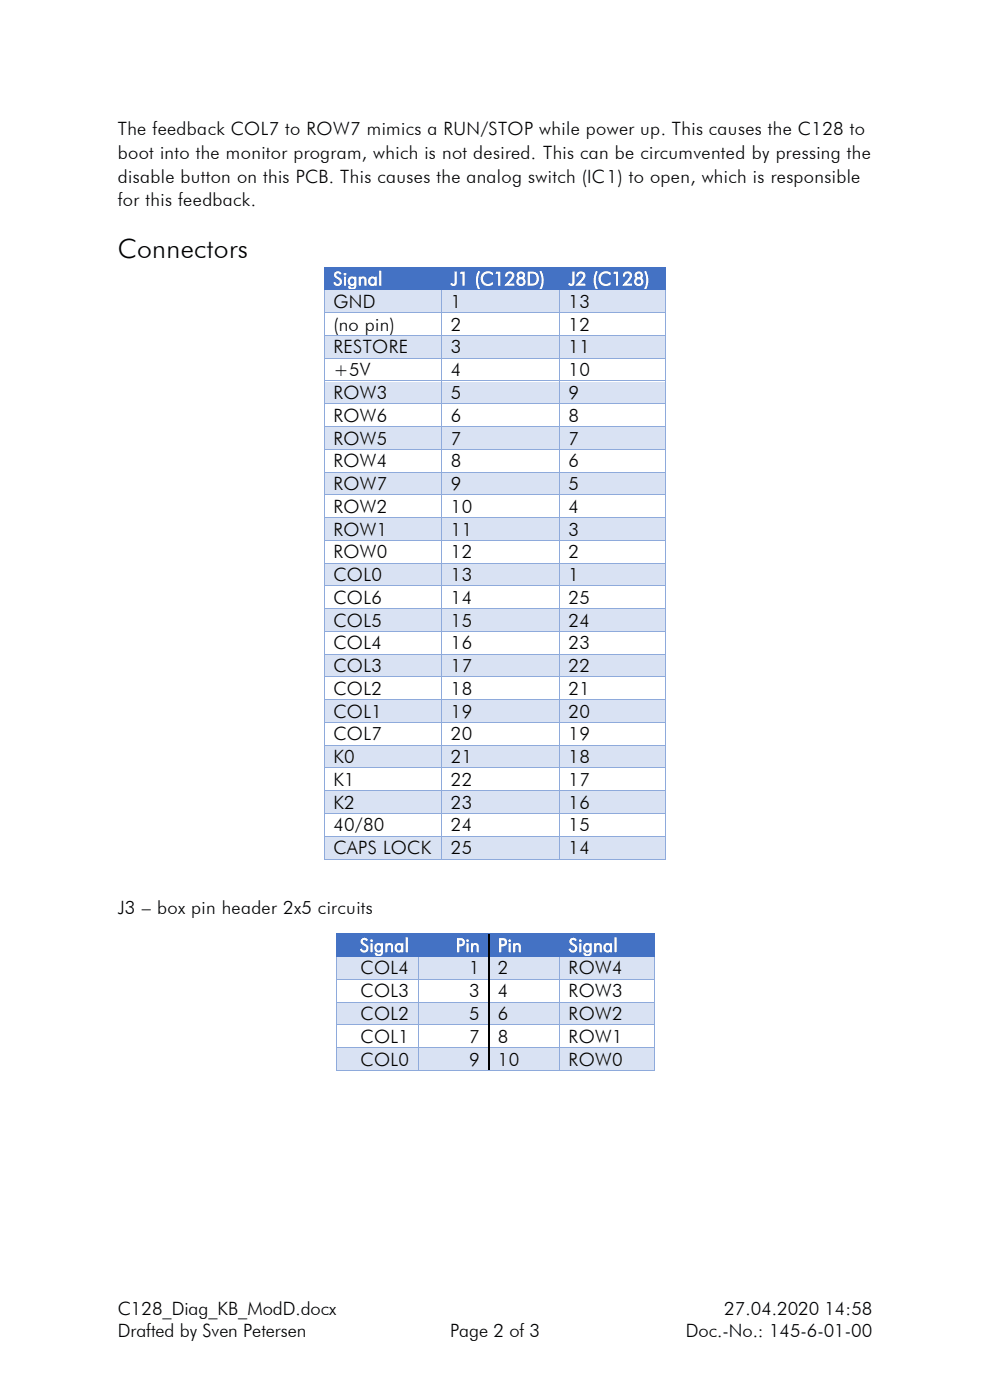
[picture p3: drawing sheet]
<svg xmlns="http://www.w3.org/2000/svg" width="210mm" height="297mm" viewBox="0 0 210 297" stroke-linecap="round" stroke-linejoin="round" font-family="sans-serif">
<defs><g id="words">
<text font-size="5.6" x="25" y="54.7">Connectors</text>
<g font-size="3.9">
<text x="25" y="28.7">The feedback COL7 to ROW7 mimics a RUN/STOP while power up. This causes the C128 to</text>
<text x="25" y="33.7">boot into the monitor program, which is not desired. This can be circumvented by pressing the</text>
<text x="25" y="38.8">disable button on this PCB. This causes the analog switch (IC1) to open, which is responsible</text>
<text x="25" y="43.8">for this feedback.</text>
<text x="70.7" y="65.3">GND</text>
<text x="95.6" y="65.3">1</text>
<text x="120.6" y="65.3">13</text>
<text x="70.7" y="70.2">(no pin)</text>
<text x="95.6" y="70.2">2</text>
<text x="120.6" y="70.2">12</text>
<text x="70.7" y="75">RESTORE</text>
<text x="95.6" y="75">3</text>
<text x="120.6" y="75">11</text>
<text x="70.7" y="79.8">+5V</text>
<text x="95.6" y="79.8">4</text>
<text x="120.6" y="79.8">10</text>
<text x="70.7" y="84.7">ROW3</text>
<text x="70.7" y="89.5">ROW6</text>
<text x="95.6" y="84.7">5</text>
<text x="95.6" y="89.5">6</text>
<text x="120.6" y="84.7">9</text>
<text x="120.6" y="89.5">8</text>
<text x="70.7" y="94.3">ROW5</text>
<text x="95.6" y="94.3">7</text>
<text x="120.6" y="94.3">7</text>
<text x="70.7" y="99.2">ROW4</text>
<text x="95.6" y="99.2">8</text>
<text x="120.6" y="99.2">6</text>
<text x="70.7" y="104">ROW7</text>
<text x="95.6" y="104">9</text>
<text x="120.6" y="104">5</text>
<text x="70.7" y="108.8">ROW2</text>
<text x="70.7" y="113.6">ROW1</text>
<text x="95.6" y="108.8">10</text>
<text x="95.6" y="113.6">11</text>
<text x="120.6" y="108.8">4</text>
<text x="120.6" y="113.6">3</text>
<text x="70.7" y="118.5">ROW0</text>
<text x="95.6" y="118.5">12</text>
<text x="120.6" y="118.5">2</text>
<text x="70.7" y="123.3">COL0</text>
<text x="95.6" y="123.3">13</text>
<text x="120.6" y="123.3">1</text>
<text x="70.7" y="128.1">COL6</text>
<text x="95.6" y="128.1">14</text>
<text x="120.6" y="128.1">25</text>
<text x="70.7" y="132.9">COL5</text>
<text x="70.7" y="137.8">COL4</text>
<text x="95.6" y="132.9">15</text>
<text x="95.6" y="137.8">16</text>
<text x="120.6" y="132.9">24</text>
<text x="120.6" y="137.8">23</text>
<text x="70.7" y="142.6">COL3</text>
<text x="95.6" y="142.6">17</text>
<text x="120.6" y="142.6">22</text>
<text x="70.7" y="147.4">COL2</text>
<text x="95.6" y="147.4">18</text>
<text x="120.6" y="147.4">21</text>
<text x="70.7" y="152.2">COL1</text>
<text x="95.6" y="152.2">19</text>
<text x="120.6" y="152.2">20</text>
<text x="70.7" y="157.1">COL7</text>
<text x="70.7" y="161.9">K0</text>
<text x="95.6" y="157.1">20</text>
<text x="95.6" y="161.9">21</text>
<text x="120.6" y="157.1">19</text>
<text x="120.6" y="161.9">18</text>
<text x="70.7" y="166.7">K1</text>
<text x="95.6" y="166.7">22</text>
<text x="120.6" y="166.7">17</text>
<text x="70.7" y="171.6">K2</text>
<text x="95.6" y="171.6">23</text>
<text x="120.6" y="171.6">16</text>
<text x="70.7" y="176.4">40/80</text>
<text x="95.6" y="176.4">24</text>
<text x="120.6" y="176.4">15</text>
<text x="70.7" y="181.3">CAPS LOCK</text>
<text x="95.6" y="181.3">25</text>
<text x="120.6" y="181.3">14</text>
<text x="25" y="193.9">J3 – box pin header 2x5 circuits</text>
<text x="76.5" y="206.7">COL4</text>
<text x="99.5" y="206.7">1</text>
<text x="105.6" y="206.7">2</text>
<text x="120.6" y="206.7">ROW4</text>
<text x="76.5" y="211.6">COL3</text>
<text x="99.5" y="211.6">3</text>
<text x="105.6" y="211.6">4</text>
<text x="120.6" y="211.6">ROW3</text>
<text x="76.5" y="216.4">COL2</text>
<text x="76.5" y="221.2">COL1</text>
<text x="99.5" y="216.4">5</text>
<text x="99.5" y="221.2">7</text>
<text x="105.6" y="216.4">6</text>
<text x="105.6" y="221.2">8</text>
<text x="120.6" y="216.4">ROW2</text>
<text x="120.6" y="221.2">ROW1</text>
<text x="76.5" y="226.1">COL0</text>
<text x="99.5" y="226.1">9</text>
<text x="105.6" y="226.1">10</text>
<text x="120.6" y="226.1">ROW0</text>
<text x="25" y="279">C128_Diag_KB_ModD.docx</text>
<text x="153.7" y="279">27.04.2020 14:58</text>
<text x="25" y="283.6">Drafted by Sven Petersen</text>
<text x="95.5" y="283.6">Page 2 of 3</text>
<text x="145.5" y="283.6">Doc.-No.: 145-6-01-00</text>
</g>
<g font-size="3.9" fill="#fff">
<text x="70.7" y="60.5">Signal</text>
<text x="95.6" y="60.5">J1 (C128D)</text>
<text x="120.6" y="60.5">J2 (C128)</text>
<text x="76.3" y="201.9">Signal</text>
<text x="96.7" y="201.9">Pin</text>
<text x="105.6" y="201.9">Pin</text>
<text x="120.6" y="201.9">Signal</text>
</g>
</g></defs>
<g fill="#4472c4">
<path d="M68.9 56.8h24.8v4.6h-24.8z" fill-rule="evenodd"/>
<path d="M70.7 56.8h21.1v4.6h-21.1z" fill-rule="evenodd"/>
<path d="M93.7 56.8h25v4.6h-25z" fill-rule="evenodd"/>
<path d="M95.6 56.8h21.2v4.6h-21.2z" fill-rule="evenodd"/>
<path d="M118.7 56.8h22.5v4.6h-22.5z" fill-rule="evenodd"/>
<path d="M120.6 56.8h18.7v4.6h-18.7z" fill-rule="evenodd"/>
<path d="M68.7 56.6h.2v.2h-.2z" fill-rule="evenodd"/>
<path d="M68.7 56.6h.2v.2h-.2z" fill-rule="evenodd"/>
</g>
<path d="M68.9 56.7h24.8" fill="none" stroke="#4472c4" stroke-width=".21"/>
<path d="M93.7 56.6h.2v.2h-.2z" fill-rule="evenodd" fill="#4472c4"/>
<path d="M93.9 56.7h24.8" fill="none" stroke="#4472c4" stroke-width=".21"/>
<path d="M118.7 56.6h.2v.2h-.2z" fill-rule="evenodd" fill="#4472c4"/>
<path d="M118.9 56.7h22.3" fill="none" stroke="#4472c4" stroke-width=".21"/>
<g fill="#4472c4">
<path d="M141.2 56.6h.1v.2h-.1z" fill-rule="evenodd"/>
<path d="M141.2 56.6h.1v.2h-.1z" fill-rule="evenodd"/>
</g>
<path d="M68.8 56.8v4.6M141.2 56.8v4.6" fill="none" stroke="#4472c4" stroke-width=".21"/>
<g fill="#d9e2f3">
<path d="M68.9 61.6h24.8v4.7h-24.8z" fill-rule="evenodd"/>
<path d="M70.7 61.6h21.1v4.7h-21.1z" fill-rule="evenodd"/>
<path d="M93.8 61.6h24.8v4.7h-24.8z" fill-rule="evenodd"/>
<path d="M95.6 61.6h21.2v4.7h-21.2z" fill-rule="evenodd"/>
<path d="M118.8 61.6h22.4v4.7h-22.4z" fill-rule="evenodd"/>
<path d="M120.6 61.6h18.7v4.7h-18.7z" fill-rule="evenodd"/>
</g>
<path d="M68.7 61.4h.2v.2h-.2z" fill-rule="evenodd" fill="#4472c4"/>
<path d="M68.9 61.5h24.8" fill="none" stroke="#4472c4" stroke-width=".21"/>
<g fill="#4472c4">
<path d="M93.7 61.4h.1v.2h-.1z" fill-rule="evenodd"/>
<path d="M93.8 61.4h.2v.2h-.2z" fill-rule="evenodd"/>
</g>
<path d="M94 61.5h24.6" fill="none" stroke="#4472c4" stroke-width=".21"/>
<g fill="#4472c4">
<path d="M118.6 61.4h.2v.2h-.2z" fill-rule="evenodd"/>
<path d="M118.8 61.4h.2v.2h-.2z" fill-rule="evenodd"/>
</g>
<path d="M119 61.5h22.2" fill="none" stroke="#4472c4" stroke-width=".21"/>
<path d="M141.2 61.4h.1v.2h-.1z" fill-rule="evenodd" fill="#4472c4"/>
<path d="M68.8 61.6v4.7M93.7 61.6v4.7M118.7 61.6v4.7M141.2 61.6v4.7" fill="none" stroke="#8eaadb" stroke-width=".21"/>
<path d="M68.7 66.3h.2v.1h-.2z" fill-rule="evenodd" fill="#8eaadb"/>
<path d="M68.9 66.3h24.8" fill="none" stroke="#8eaadb" stroke-width=".21"/>
<path d="M93.7 66.3h.1v.1h-.1z" fill-rule="evenodd" fill="#8eaadb"/>
<path d="M93.8 66.3h24.8" fill="none" stroke="#8eaadb" stroke-width=".21"/>
<path d="M118.6 66.3h.2v.1h-.2z" fill-rule="evenodd" fill="#8eaadb"/>
<path d="M118.8 66.3h22.4" fill="none" stroke="#8eaadb" stroke-width=".21"/>
<path d="M141.2 66.3h.1v.1h-.1z" fill-rule="evenodd" fill="#8eaadb"/>
<path d="M68.8 66.4v4.7M93.7 66.4v4.7M118.7 66.4v4.7M141.2 66.4v4.7" fill="none" stroke="#8eaadb" stroke-width=".21"/>
<g fill="#d9e2f3">
<path d="M68.9 71.3h24.8v4.6h-24.8z" fill-rule="evenodd"/>
<path d="M70.7 71.3h21.1v4.6h-21.1z" fill-rule="evenodd"/>
<path d="M93.8 71.3h24.8v4.6h-24.8z" fill-rule="evenodd"/>
<path d="M95.6 71.3h21.2v4.6h-21.2z" fill-rule="evenodd"/>
<path d="M118.8 71.3h22.4v4.6h-22.4z" fill-rule="evenodd"/>
<path d="M120.6 71.3h18.7v4.6h-18.7z" fill-rule="evenodd"/>
</g>
<path d="M68.7 71.1h.2v.2h-.2z" fill-rule="evenodd" fill="#8eaadb"/>
<path d="M68.9 71.2h24.8" fill="none" stroke="#8eaadb" stroke-width=".21"/>
<path d="M93.7 71.1h.1v.2h-.1z" fill-rule="evenodd" fill="#8eaadb"/>
<path d="M93.8 71.2h24.8" fill="none" stroke="#8eaadb" stroke-width=".21"/>
<path d="M118.6 71.1h.2v.2h-.2z" fill-rule="evenodd" fill="#8eaadb"/>
<path d="M118.8 71.2h22.4" fill="none" stroke="#8eaadb" stroke-width=".21"/>
<path d="M141.2 71.1h.1v.2h-.1z" fill-rule="evenodd" fill="#8eaadb"/>
<path d="M68.8 71.3v4.6M93.7 71.3v4.6M118.7 71.3v4.6M141.2 71.3v4.6" fill="none" stroke="#8eaadb" stroke-width=".21"/>
<path d="M68.7 75.9h.2v.2h-.2z" fill-rule="evenodd" fill="#8eaadb"/>
<path d="M68.9 76h24.8" fill="none" stroke="#8eaadb" stroke-width=".21"/>
<path d="M93.7 75.9h.1v.2h-.1z" fill-rule="evenodd" fill="#8eaadb"/>
<path d="M93.8 76h24.8" fill="none" stroke="#8eaadb" stroke-width=".21"/>
<path d="M118.6 75.9h.2v.2h-.2z" fill-rule="evenodd" fill="#8eaadb"/>
<path d="M118.8 76h22.4" fill="none" stroke="#8eaadb" stroke-width=".21"/>
<path d="M141.2 75.9h.1v.2h-.1z" fill-rule="evenodd" fill="#8eaadb"/>
<path d="M68.8 76.1v4.6M93.7 76.1v4.6M118.7 76.1v4.6M141.2 76.1v4.6" fill="none" stroke="#8eaadb" stroke-width=".21"/>
<g fill="#d9e2f3">
<path d="M68.9 80.9h24.8v4.7h-24.8z" fill-rule="evenodd"/>
<path d="M70.7 80.9h21.1v4.7h-21.1z" fill-rule="evenodd"/>
<path d="M93.8 80.9h24.8v4.7h-24.8z" fill-rule="evenodd"/>
<path d="M95.6 80.9h21.2v4.7h-21.2z" fill-rule="evenodd"/>
<path d="M118.8 80.9h22.4v4.7h-22.4z" fill-rule="evenodd"/>
<path d="M120.6 80.9h18.7v4.7h-18.7z" fill-rule="evenodd"/>
</g>
<path d="M68.7 80.7h.2v.2h-.2z" fill-rule="evenodd" fill="#8eaadb"/>
<path d="M68.9 80.8h24.8" fill="none" stroke="#8eaadb" stroke-width=".21"/>
<path d="M93.7 80.7h.1v.2h-.1z" fill-rule="evenodd" fill="#8eaadb"/>
<path d="M93.8 80.8h24.8" fill="none" stroke="#8eaadb" stroke-width=".21"/>
<path d="M118.6 80.7h.2v.2h-.2z" fill-rule="evenodd" fill="#8eaadb"/>
<path d="M118.8 80.8h22.4" fill="none" stroke="#8eaadb" stroke-width=".21"/>
<path d="M141.2 80.7h.1v.2h-.1z" fill-rule="evenodd" fill="#8eaadb"/>
<path d="M68.8 80.9v4.7M93.7 80.9v4.7M118.7 80.9v4.7M141.2 80.9v4.7" fill="none" stroke="#8eaadb" stroke-width=".21"/>
<path d="M68.7 85.6h.2v.2h-.2z" fill-rule="evenodd" fill="#8eaadb"/>
<path d="M68.9 85.7h24.8" fill="none" stroke="#8eaadb" stroke-width=".21"/>
<path d="M93.7 85.6h.1v.2h-.1z" fill-rule="evenodd" fill="#8eaadb"/>
<path d="M93.8 85.7h24.8" fill="none" stroke="#8eaadb" stroke-width=".21"/>
<path d="M118.6 85.6h.2v.2h-.2z" fill-rule="evenodd" fill="#8eaadb"/>
<path d="M118.8 85.7h22.4" fill="none" stroke="#8eaadb" stroke-width=".21"/>
<path d="M141.2 85.6h.1v.2h-.1z" fill-rule="evenodd" fill="#8eaadb"/>
<path d="M68.8 85.8v4.6M93.7 85.8v4.6M118.7 85.8v4.6M141.2 85.8v4.6" fill="none" stroke="#8eaadb" stroke-width=".21"/>
<g fill="#d9e2f3">
<path d="M68.9 90.6h24.8v4.7h-24.8z" fill-rule="evenodd"/>
<path d="M70.7 90.6h21.1v4.7h-21.1z" fill-rule="evenodd"/>
<path d="M93.8 90.6h24.8v4.7h-24.8z" fill-rule="evenodd"/>
<path d="M95.6 90.6h21.2v4.7h-21.2z" fill-rule="evenodd"/>
<path d="M118.8 90.6h22.4v4.7h-22.4z" fill-rule="evenodd"/>
<path d="M120.6 90.6h18.7v4.7h-18.7z" fill-rule="evenodd"/>
</g>
<path d="M68.7 90.4h.2v.2h-.2z" fill-rule="evenodd" fill="#8eaadb"/>
<path d="M68.9 90.5h24.8" fill="none" stroke="#8eaadb" stroke-width=".21"/>
<path d="M93.7 90.4h.1v.2h-.1z" fill-rule="evenodd" fill="#8eaadb"/>
<path d="M93.8 90.5h24.8" fill="none" stroke="#8eaadb" stroke-width=".21"/>
<path d="M118.6 90.4h.2v.2h-.2z" fill-rule="evenodd" fill="#8eaadb"/>
<path d="M118.8 90.5h22.4" fill="none" stroke="#8eaadb" stroke-width=".21"/>
<path d="M141.2 90.4h.1v.2h-.1z" fill-rule="evenodd" fill="#8eaadb"/>
<path d="M68.8 90.6v4.7M93.7 90.6v4.7M118.7 90.6v4.7M141.2 90.6v4.7" fill="none" stroke="#8eaadb" stroke-width=".21"/>
<path d="M68.7 95.3h.2v.1h-.2z" fill-rule="evenodd" fill="#8eaadb"/>
<path d="M68.9 95.3h24.8" fill="none" stroke="#8eaadb" stroke-width=".21"/>
<path d="M93.7 95.3h.1v.1h-.1z" fill-rule="evenodd" fill="#8eaadb"/>
<path d="M93.8 95.3h24.8" fill="none" stroke="#8eaadb" stroke-width=".21"/>
<path d="M118.6 95.3h.2v.1h-.2z" fill-rule="evenodd" fill="#8eaadb"/>
<path d="M118.8 95.3h22.4" fill="none" stroke="#8eaadb" stroke-width=".21"/>
<path d="M141.2 95.3h.1v.1h-.1z" fill-rule="evenodd" fill="#8eaadb"/>
<path d="M68.8 95.4v4.7M93.7 95.4v4.7M118.7 95.4v4.7M141.2 95.4v4.7" fill="none" stroke="#8eaadb" stroke-width=".21"/>
<g fill="#d9e2f3">
<path d="M68.9 100.3h24.8v4.6h-24.8z" fill-rule="evenodd"/>
<path d="M70.7 100.3h21.1v4.6h-21.1z" fill-rule="evenodd"/>
<path d="M93.8 100.3h24.8v4.6h-24.8z" fill-rule="evenodd"/>
<path d="M95.6 100.3h21.2v4.6h-21.2z" fill-rule="evenodd"/>
<path d="M118.8 100.3h22.4v4.6h-22.4z" fill-rule="evenodd"/>
<path d="M120.6 100.3h18.7v4.6h-18.7z" fill-rule="evenodd"/>
</g>
<path d="M68.7 100.1h.2v.2h-.2z" fill-rule="evenodd" fill="#8eaadb"/>
<path d="M68.9 100.2h24.8" fill="none" stroke="#8eaadb" stroke-width=".21"/>
<path d="M93.7 100.1h.1v.2h-.1z" fill-rule="evenodd" fill="#8eaadb"/>
<path d="M93.8 100.2h24.8" fill="none" stroke="#8eaadb" stroke-width=".21"/>
<path d="M118.6 100.1h.2v.2h-.2z" fill-rule="evenodd" fill="#8eaadb"/>
<path d="M118.8 100.2h22.4" fill="none" stroke="#8eaadb" stroke-width=".21"/>
<path d="M141.2 100.1h.1v.2h-.1z" fill-rule="evenodd" fill="#8eaadb"/>
<path d="M68.8 100.3v4.6M93.7 100.3v4.6M118.7 100.3v4.6M141.2 100.3v4.6" fill="none" stroke="#8eaadb" stroke-width=".21"/>
<path d="M68.7 104.9h.2v.2h-.2z" fill-rule="evenodd" fill="#8eaadb"/>
<path d="M68.9 105h24.8" fill="none" stroke="#8eaadb" stroke-width=".21"/>
<path d="M93.7 104.9h.1v.2h-.1z" fill-rule="evenodd" fill="#8eaadb"/>
<path d="M93.8 105h24.8" fill="none" stroke="#8eaadb" stroke-width=".21"/>
<path d="M118.6 104.9h.2v.2h-.2z" fill-rule="evenodd" fill="#8eaadb"/>
<path d="M118.8 105h22.4" fill="none" stroke="#8eaadb" stroke-width=".21"/>
<path d="M141.2 104.9h.1v.2h-.1z" fill-rule="evenodd" fill="#8eaadb"/>
<path d="M68.8 105.1v4.6M93.7 105.1v4.6M118.7 105.1v4.6M141.2 105.1v4.6" fill="none" stroke="#8eaadb" stroke-width=".21"/>
<g fill="#d9e2f3">
<path d="M68.9 109.9h24.8v4.7h-24.8z" fill-rule="evenodd"/>
<path d="M70.7 109.9h21.1v4.7h-21.1z" fill-rule="evenodd"/>
<path d="M93.8 109.9h24.8v4.7h-24.8z" fill-rule="evenodd"/>
<path d="M95.6 109.9h21.2v4.7h-21.2z" fill-rule="evenodd"/>
<path d="M118.8 109.9h22.4v4.7h-22.4z" fill-rule="evenodd"/>
<path d="M120.6 109.9h18.7v4.7h-18.7z" fill-rule="evenodd"/>
</g>
<path d="M68.7 109.7h.2v.2h-.2z" fill-rule="evenodd" fill="#8eaadb"/>
<path d="M68.9 109.8h24.8" fill="none" stroke="#8eaadb" stroke-width=".21"/>
<path d="M93.7 109.7h.1v.2h-.1z" fill-rule="evenodd" fill="#8eaadb"/>
<path d="M93.8 109.8h24.8" fill="none" stroke="#8eaadb" stroke-width=".21"/>
<path d="M118.6 109.7h.2v.2h-.2z" fill-rule="evenodd" fill="#8eaadb"/>
<path d="M118.8 109.8h22.4" fill="none" stroke="#8eaadb" stroke-width=".21"/>
<path d="M141.2 109.7h.1v.2h-.1z" fill-rule="evenodd" fill="#8eaadb"/>
<path d="M68.8 109.9v4.7M93.7 109.9v4.7M118.7 109.9v4.7M141.2 109.9v4.7" fill="none" stroke="#8eaadb" stroke-width=".21"/>
<path d="M68.7 114.6h.2v.1h-.2z" fill-rule="evenodd" fill="#8eaadb"/>
<path d="M68.9 114.7h24.8" fill="none" stroke="#8eaadb" stroke-width=".21"/>
<path d="M93.7 114.6h.1v.1h-.1z" fill-rule="evenodd" fill="#8eaadb"/>
<path d="M93.8 114.7h24.8" fill="none" stroke="#8eaadb" stroke-width=".21"/>
<path d="M118.6 114.6h.2v.1h-.2z" fill-rule="evenodd" fill="#8eaadb"/>
<path d="M118.8 114.7h22.4" fill="none" stroke="#8eaadb" stroke-width=".21"/>
<path d="M141.2 114.6h.1v.1h-.1z" fill-rule="evenodd" fill="#8eaadb"/>
<path d="M68.8 114.7v4.7M93.7 114.7v4.7M118.7 114.7v4.7M141.2 114.7v4.7" fill="none" stroke="#8eaadb" stroke-width=".21"/>
<g fill="#d9e2f3">
<path d="M68.9 119.6h24.8v4.6h-24.8z" fill-rule="evenodd"/>
<path d="M70.7 119.6h21.1v4.6h-21.1z" fill-rule="evenodd"/>
<path d="M93.8 119.6h24.8v4.6h-24.8z" fill-rule="evenodd"/>
<path d="M95.6 119.6h21.2v4.6h-21.2z" fill-rule="evenodd"/>
<path d="M118.8 119.6h22.4v4.6h-22.4z" fill-rule="evenodd"/>
<path d="M120.6 119.6h18.7v4.6h-18.7z" fill-rule="evenodd"/>
</g>
<path d="M68.7 119.4h.2v.2h-.2z" fill-rule="evenodd" fill="#8eaadb"/>
<path d="M68.9 119.5h24.8" fill="none" stroke="#8eaadb" stroke-width=".21"/>
<path d="M93.7 119.4h.1v.2h-.1z" fill-rule="evenodd" fill="#8eaadb"/>
<path d="M93.8 119.5h24.8" fill="none" stroke="#8eaadb" stroke-width=".21"/>
<path d="M118.6 119.4h.2v.2h-.2z" fill-rule="evenodd" fill="#8eaadb"/>
<path d="M118.8 119.5h22.4" fill="none" stroke="#8eaadb" stroke-width=".21"/>
<path d="M141.2 119.4h.1v.2h-.1z" fill-rule="evenodd" fill="#8eaadb"/>
<path d="M68.8 119.6v4.6M93.7 119.6v4.6M118.7 119.6v4.6M141.2 119.6v4.6" fill="none" stroke="#8eaadb" stroke-width=".21"/>
<path d="M68.7 124.2h.2v.2h-.2z" fill-rule="evenodd" fill="#8eaadb"/>
<path d="M68.9 124.3h24.8" fill="none" stroke="#8eaadb" stroke-width=".21"/>
<path d="M93.7 124.2h.1v.2h-.1z" fill-rule="evenodd" fill="#8eaadb"/>
<path d="M93.8 124.3h24.8" fill="none" stroke="#8eaadb" stroke-width=".21"/>
<path d="M118.6 124.2h.2v.2h-.2z" fill-rule="evenodd" fill="#8eaadb"/>
<path d="M118.8 124.3h22.4" fill="none" stroke="#8eaadb" stroke-width=".21"/>
<path d="M141.2 124.2h.1v.2h-.1z" fill-rule="evenodd" fill="#8eaadb"/>
<path d="M68.8 124.4v4.6M93.7 124.4v4.6M118.7 124.4v4.6M141.2 124.4v4.6" fill="none" stroke="#8eaadb" stroke-width=".21"/>
<g fill="#d9e2f3">
<path d="M68.9 129.2h24.8v4.7h-24.8z" fill-rule="evenodd"/>
<path d="M70.7 129.2h21.1v4.7h-21.1z" fill-rule="evenodd"/>
<path d="M93.8 129.2h24.8v4.7h-24.8z" fill-rule="evenodd"/>
<path d="M95.6 129.2h21.2v4.7h-21.2z" fill-rule="evenodd"/>
<path d="M118.8 129.2h22.4v4.7h-22.4z" fill-rule="evenodd"/>
<path d="M120.6 129.2h18.7v4.7h-18.7z" fill-rule="evenodd"/>
</g>
<path d="M68.7 129.1h.2v.1h-.2z" fill-rule="evenodd" fill="#8eaadb"/>
<path d="M68.9 129.1h24.8" fill="none" stroke="#8eaadb" stroke-width=".21"/>
<path d="M93.7 129.1h.1v.1h-.1z" fill-rule="evenodd" fill="#8eaadb"/>
<path d="M93.8 129.1h24.8" fill="none" stroke="#8eaadb" stroke-width=".21"/>
<path d="M118.6 129.1h.2v.1h-.2z" fill-rule="evenodd" fill="#8eaadb"/>
<path d="M118.8 129.1h22.4" fill="none" stroke="#8eaadb" stroke-width=".21"/>
<path d="M141.2 129.1h.1v.1h-.1z" fill-rule="evenodd" fill="#8eaadb"/>
<path d="M68.8 129.2v4.7M93.7 129.2v4.7M118.7 129.2v4.7M141.2 129.2v4.7" fill="none" stroke="#8eaadb" stroke-width=".21"/>
<path d="M68.7 133.9h.2v.1h-.2z" fill-rule="evenodd" fill="#8eaadb"/>
<path d="M68.9 134h24.8" fill="none" stroke="#8eaadb" stroke-width=".21"/>
<path d="M93.7 133.9h.1v.1h-.1z" fill-rule="evenodd" fill="#8eaadb"/>
<path d="M93.8 134h24.8" fill="none" stroke="#8eaadb" stroke-width=".21"/>
<path d="M118.6 133.9h.2v.1h-.2z" fill-rule="evenodd" fill="#8eaadb"/>
<path d="M118.8 134h22.4" fill="none" stroke="#8eaadb" stroke-width=".21"/>
<path d="M141.2 133.9h.1v.1h-.1z" fill-rule="evenodd" fill="#8eaadb"/>
<path d="M68.8 134v4.7M93.7 134v4.7M118.7 134v4.7M141.2 134v4.7" fill="none" stroke="#8eaadb" stroke-width=".21"/>
<g fill="#d9e2f3">
<path d="M68.9 138.9h24.8v4.6h-24.8z" fill-rule="evenodd"/>
<path d="M70.7 138.9h21.1v4.6h-21.1z" fill-rule="evenodd"/>
<path d="M93.8 138.9h24.8v4.6h-24.8z" fill-rule="evenodd"/>
<path d="M95.6 138.9h21.2v4.6h-21.2z" fill-rule="evenodd"/>
<path d="M118.8 138.9h22.4v4.6h-22.4z" fill-rule="evenodd"/>
<path d="M120.6 138.9h18.7v4.6h-18.7z" fill-rule="evenodd"/>
</g>
<path d="M68.7 138.7h.2v.2h-.2z" fill-rule="evenodd" fill="#8eaadb"/>
<path d="M68.9 138.8h24.8" fill="none" stroke="#8eaadb" stroke-width=".21"/>
<path d="M93.7 138.7h.1v.2h-.1z" fill-rule="evenodd" fill="#8eaadb"/>
<path d="M93.8 138.8h24.8" fill="none" stroke="#8eaadb" stroke-width=".21"/>
<path d="M118.6 138.7h.2v.2h-.2z" fill-rule="evenodd" fill="#8eaadb"/>
<path d="M118.8 138.8h22.4" fill="none" stroke="#8eaadb" stroke-width=".21"/>
<path d="M141.2 138.7h.1v.2h-.1z" fill-rule="evenodd" fill="#8eaadb"/>
<path d="M68.8 138.9v4.6M93.7 138.9v4.6M118.7 138.9v4.6M141.2 138.9v4.6" fill="none" stroke="#8eaadb" stroke-width=".21"/>
<path d="M68.7 143.5h.2v.2h-.2z" fill-rule="evenodd" fill="#8eaadb"/>
<path d="M68.9 143.6h24.8" fill="none" stroke="#8eaadb" stroke-width=".21"/>
<path d="M93.7 143.5h.1v.2h-.1z" fill-rule="evenodd" fill="#8eaadb"/>
<path d="M93.8 143.6h24.8" fill="none" stroke="#8eaadb" stroke-width=".21"/>
<path d="M118.6 143.5h.2v.2h-.2z" fill-rule="evenodd" fill="#8eaadb"/>
<path d="M118.8 143.6h22.4" fill="none" stroke="#8eaadb" stroke-width=".21"/>
<path d="M141.2 143.5h.1v.2h-.1z" fill-rule="evenodd" fill="#8eaadb"/>
<path d="M68.8 143.7v4.7M93.7 143.7v4.7M118.7 143.7v4.7M141.2 143.7v4.7" fill="none" stroke="#8eaadb" stroke-width=".21"/>
<g fill="#d9e2f3">
<path d="M68.9 148.5h24.8v4.7h-24.8z" fill-rule="evenodd"/>
<path d="M70.7 148.5h21.1v4.7h-21.1z" fill-rule="evenodd"/>
<path d="M93.8 148.5h24.8v4.7h-24.8z" fill-rule="evenodd"/>
<path d="M95.6 148.5h21.2v4.7h-21.2z" fill-rule="evenodd"/>
<path d="M118.8 148.5h22.4v4.7h-22.4z" fill-rule="evenodd"/>
<path d="M120.6 148.5h18.7v4.7h-18.7z" fill-rule="evenodd"/>
</g>
<path d="M68.7 148.4h.2v.1h-.2z" fill-rule="evenodd" fill="#8eaadb"/>
<path d="M68.9 148.4h24.8" fill="none" stroke="#8eaadb" stroke-width=".21"/>
<path d="M93.7 148.4h.1v.1h-.1z" fill-rule="evenodd" fill="#8eaadb"/>
<path d="M93.8 148.4h24.8" fill="none" stroke="#8eaadb" stroke-width=".21"/>
<path d="M118.6 148.4h.2v.1h-.2z" fill-rule="evenodd" fill="#8eaadb"/>
<path d="M118.8 148.4h22.4" fill="none" stroke="#8eaadb" stroke-width=".21"/>
<path d="M141.2 148.4h.1v.1h-.1z" fill-rule="evenodd" fill="#8eaadb"/>
<path d="M68.8 148.5v4.7M93.7 148.5v4.7M118.7 148.5v4.7M141.2 148.5v4.7" fill="none" stroke="#8eaadb" stroke-width=".21"/>
<path d="M68.7 153.2h.2v.1h-.2z" fill-rule="evenodd" fill="#8eaadb"/>
<path d="M68.9 153.3h24.8" fill="none" stroke="#8eaadb" stroke-width=".21"/>
<path d="M93.7 153.2h.1v.1h-.1z" fill-rule="evenodd" fill="#8eaadb"/>
<path d="M93.8 153.3h24.8" fill="none" stroke="#8eaadb" stroke-width=".21"/>
<path d="M118.6 153.2h.2v.1h-.2z" fill-rule="evenodd" fill="#8eaadb"/>
<path d="M118.8 153.3h22.4" fill="none" stroke="#8eaadb" stroke-width=".21"/>
<path d="M141.2 153.2h.1v.1h-.1z" fill-rule="evenodd" fill="#8eaadb"/>
<path d="M68.8 153.3v4.7M93.7 153.3v4.7M118.7 153.3v4.7M141.2 153.3v4.7" fill="none" stroke="#8eaadb" stroke-width=".21"/>
<g fill="#d9e2f3">
<path d="M68.9 158.2h24.8v4.6h-24.8z" fill-rule="evenodd"/>
<path d="M70.7 158.2h21.1v4.6h-21.1z" fill-rule="evenodd"/>
<path d="M93.8 158.2h24.8v4.6h-24.8z" fill-rule="evenodd"/>
<path d="M95.6 158.2h21.2v4.6h-21.2z" fill-rule="evenodd"/>
<path d="M118.8 158.2h22.4v4.6h-22.4z" fill-rule="evenodd"/>
<path d="M120.6 158.2h18.7v4.6h-18.7z" fill-rule="evenodd"/>
</g>
<path d="M68.7 158h.2v.2h-.2z" fill-rule="evenodd" fill="#8eaadb"/>
<path d="M68.9 158.1h24.8" fill="none" stroke="#8eaadb" stroke-width=".21"/>
<path d="M93.7 158h.1v.2h-.1z" fill-rule="evenodd" fill="#8eaadb"/>
<path d="M93.8 158.1h24.8" fill="none" stroke="#8eaadb" stroke-width=".21"/>
<path d="M118.6 158h.2v.2h-.2z" fill-rule="evenodd" fill="#8eaadb"/>
<path d="M118.8 158.1h22.4" fill="none" stroke="#8eaadb" stroke-width=".21"/>
<path d="M141.2 158h.1v.2h-.1z" fill-rule="evenodd" fill="#8eaadb"/>
<path d="M68.8 158.2v4.6M93.7 158.2v4.6M118.7 158.2v4.6M141.2 158.2v4.6" fill="none" stroke="#8eaadb" stroke-width=".21"/>
<path d="M68.7 162.8h.2v.2h-.2z" fill-rule="evenodd" fill="#8eaadb"/>
<path d="M68.9 162.9h24.8" fill="none" stroke="#8eaadb" stroke-width=".21"/>
<path d="M93.7 162.8h.1v.2h-.1z" fill-rule="evenodd" fill="#8eaadb"/>
<path d="M93.8 162.9h24.8" fill="none" stroke="#8eaadb" stroke-width=".21"/>
<path d="M118.6 162.8h.2v.2h-.2z" fill-rule="evenodd" fill="#8eaadb"/>
<path d="M118.8 162.9h22.4" fill="none" stroke="#8eaadb" stroke-width=".21"/>
<path d="M141.2 162.8h.1v.2h-.1z" fill-rule="evenodd" fill="#8eaadb"/>
<path d="M68.8 163v4.7M93.7 163v4.7M118.7 163v4.7M141.2 163v4.7" fill="none" stroke="#8eaadb" stroke-width=".21"/>
<g fill="#d9e2f3">
<path d="M68.9 167.9h24.8v4.6h-24.8z" fill-rule="evenodd"/>
<path d="M70.7 167.9h21.1v4.6h-21.1z" fill-rule="evenodd"/>
<path d="M93.8 167.9h24.8v4.6h-24.8z" fill-rule="evenodd"/>
<path d="M95.6 167.9h21.2v4.6h-21.2z" fill-rule="evenodd"/>
<path d="M118.8 167.9h22.4v4.6h-22.4z" fill-rule="evenodd"/>
<path d="M120.6 167.9h18.7v4.6h-18.7z" fill-rule="evenodd"/>
</g>
<path d="M68.7 167.7h.2v.1h-.2z" fill-rule="evenodd" fill="#8eaadb"/>
<path d="M68.9 167.7h24.8" fill="none" stroke="#8eaadb" stroke-width=".21"/>
<path d="M93.7 167.7h.1v.1h-.1z" fill-rule="evenodd" fill="#8eaadb"/>
<path d="M93.8 167.7h24.8" fill="none" stroke="#8eaadb" stroke-width=".21"/>
<path d="M118.6 167.7h.2v.1h-.2z" fill-rule="evenodd" fill="#8eaadb"/>
<path d="M118.8 167.7h22.4" fill="none" stroke="#8eaadb" stroke-width=".21"/>
<path d="M141.2 167.7h.1v.1h-.1z" fill-rule="evenodd" fill="#8eaadb"/>
<path d="M68.8 167.8v4.7M93.7 167.8v4.7M118.7 167.8v4.7M141.2 167.8v4.7" fill="none" stroke="#8eaadb" stroke-width=".21"/>
<path d="M68.7 172.5h.2v.2h-.2z" fill-rule="evenodd" fill="#8eaadb"/>
<path d="M68.9 172.6h24.8" fill="none" stroke="#8eaadb" stroke-width=".21"/>
<path d="M93.7 172.5h.1v.2h-.1z" fill-rule="evenodd" fill="#8eaadb"/>
<path d="M93.8 172.6h24.8" fill="none" stroke="#8eaadb" stroke-width=".21"/>
<path d="M118.6 172.5h.2v.2h-.2z" fill-rule="evenodd" fill="#8eaadb"/>
<path d="M118.8 172.6h22.4" fill="none" stroke="#8eaadb" stroke-width=".21"/>
<path d="M141.2 172.5h.1v.2h-.1z" fill-rule="evenodd" fill="#8eaadb"/>
<path d="M68.8 172.7v4.6M93.7 172.7v4.6M118.7 172.7v4.6M141.2 172.7v4.6" fill="none" stroke="#8eaadb" stroke-width=".21"/>
<g fill="#d9e2f3">
<path d="M68.9 177.5h24.8v4.7h-24.8z" fill-rule="evenodd"/>
<path d="M70.7 177.5h21.1v4.7h-21.1z" fill-rule="evenodd"/>
<path d="M93.8 177.5h24.8v4.7h-24.8z" fill-rule="evenodd"/>
<path d="M95.6 177.5h21.2v4.7h-21.2z" fill-rule="evenodd"/>
<path d="M118.8 177.5h22.4v4.7h-22.4z" fill-rule="evenodd"/>
<path d="M120.6 177.5h18.7v4.7h-18.7z" fill-rule="evenodd"/>
</g>
<path d="M68.7 177.3h.2v.2h-.2z" fill-rule="evenodd" fill="#8eaadb"/>
<path d="M68.9 177.4h24.8" fill="none" stroke="#8eaadb" stroke-width=".21"/>
<path d="M93.7 177.3h.1v.2h-.1z" fill-rule="evenodd" fill="#8eaadb"/>
<path d="M93.8 177.4h24.8" fill="none" stroke="#8eaadb" stroke-width=".21"/>
<path d="M118.6 177.3h.2v.2h-.2z" fill-rule="evenodd" fill="#8eaadb"/>
<path d="M118.8 177.4h22.4" fill="none" stroke="#8eaadb" stroke-width=".21"/>
<path d="M141.2 177.3h.1v.2h-.1z" fill-rule="evenodd" fill="#8eaadb"/>
<path d="M68.8 177.5v4.7" fill="none" stroke="#8eaadb" stroke-width=".21"/>
<g fill="#8eaadb">
<path d="M68.7 182.2h.2v.2h-.2z" fill-rule="evenodd"/>
<path d="M68.7 182.2h.2v.2h-.2z" fill-rule="evenodd"/>
</g>
<path d="M93.7 177.5v4.7M68.9 182.3h24.8" fill="none" stroke="#8eaadb" stroke-width=".21"/>
<path d="M93.7 182.2h.1v.2h-.1z" fill-rule="evenodd" fill="#8eaadb"/>
<path d="M118.7 177.5v4.7M93.8 182.3h24.8" fill="none" stroke="#8eaadb" stroke-width=".21"/>
<path d="M118.6 182.2h.2v.2h-.2z" fill-rule="evenodd" fill="#8eaadb"/>
<path d="M141.2 177.5v4.7M118.8 182.3h22.4" fill="none" stroke="#8eaadb" stroke-width=".21"/>
<g fill="#8eaadb">
<path d="M141.2 182.2h.1v.2h-.1z" fill-rule="evenodd"/>
<path d="M141.2 182.2h.1v.2h-.1z" fill-rule="evenodd"/>
</g>
<g fill="#4472c4">
<path d="M71.4 198.2h17.3v4.6h-17.3z" fill-rule="evenodd"/>
<path d="M73.2 198.2h13.6v4.6h-13.6z" fill-rule="evenodd"/>
<path d="M88.7 198.2h14.8v4.6h-14.8z" fill-rule="evenodd"/>
<path d="M90.7 198.2h11.1v4.6h-11.1z" fill-rule="evenodd"/>
<path d="M104 198.2h14.7v4.6h-14.7z" fill-rule="evenodd"/>
<path d="M105.6 198.2h11.2v4.6h-11.2z" fill-rule="evenodd"/>
<path d="M118.7 198.2h20v4.6h-20z" fill-rule="evenodd"/>
<path d="M120.6 198.2h16.2v4.6h-16.2z" fill-rule="evenodd"/>
<path d="M71.2 198h.2v.2h-.2z" fill-rule="evenodd"/>
<path d="M71.2 198h.2v.2h-.2z" fill-rule="evenodd"/>
</g>
<path d="M71.4 198.1h17.3" fill="none" stroke="#4472c4" stroke-width=".21"/>
<path d="M88.7 198h.2v.2h-.2z" fill-rule="evenodd" fill="#4472c4"/>
<path d="M88.9 198.1h14.6" fill="none" stroke="#4472c4" stroke-width=".21"/>
<path d="M103.5 198h.1v.2h-.1z" fill-rule="evenodd" fill="#4472c4"/>
<path d="M103.6 198.1h15.2" fill="none" stroke="#4472c4" stroke-width=".21"/>
<path d="M118.8 198h.1v.2h-.1z" fill-rule="evenodd" fill="#4472c4"/>
<path d="M118.9 198.1h19.8" fill="none" stroke="#4472c4" stroke-width=".21"/>
<g fill="#4472c4">
<path d="M138.7 198h.1v.2h-.1z" fill-rule="evenodd"/>
<path d="M138.7 198h.1v.2h-.1z" fill-rule="evenodd"/>
</g>
<path d="M71.3 198.2v4.6M138.8 198.2v4.6" fill="none" stroke="#4472c4" stroke-width=".21"/>
<path d="M103.6 198.2v4.6M103.9 198.2v4.6" fill="none" stroke="#000" stroke-width=".21"/>
<g fill="#d9e2f3">
<path d="M71.4 203h17.3v4.7h-17.3z" fill-rule="evenodd"/>
<path d="M73.2 203h13.6v4.7h-13.6z" fill-rule="evenodd"/>
<path d="M88.8 203h14.7v4.7h-14.7z" fill-rule="evenodd"/>
<path d="M90.7 203h11.1v4.7h-11.1z" fill-rule="evenodd"/>
<path d="M104 203h14.6v4.7h-14.6z" fill-rule="evenodd"/>
<path d="M105.6 203h11.2v4.7h-11.2z" fill-rule="evenodd"/>
<path d="M118.8 203h19.9v4.7h-19.9z" fill-rule="evenodd"/>
<path d="M120.6 203h16.2v4.7h-16.2z" fill-rule="evenodd"/>
</g>
<path d="M71.2 202.8h.2v.2h-.2z" fill-rule="evenodd" fill="#4472c4"/>
<path d="M71.4 202.9h17.3" fill="none" stroke="#4472c4" stroke-width=".21"/>
<g fill="#4472c4">
<path d="M88.7 202.8h.1v.2h-.1z" fill-rule="evenodd"/>
<path d="M88.8 202.8h.2v.2h-.2z" fill-rule="evenodd"/>
</g>
<path d="M89 202.9h14.5M104 202.9h14.7" fill="none" stroke="#4472c4" stroke-width=".21"/>
<g fill="#000">
<path d="M103.5 202.8h.1v.2h-.1z" fill-rule="evenodd"/>
<path d="M103.8 202.8h.2v.2h-.2z" fill-rule="evenodd"/>
</g>
<g fill="#4472c4">
<path d="M118.7 202.8h.2v.2h-.2z" fill-rule="evenodd"/>
<path d="M118.9 202.8h.1v.2h-.1z" fill-rule="evenodd"/>
</g>
<path d="M119 202.9h19.7" fill="none" stroke="#4472c4" stroke-width=".21"/>
<path d="M138.7 202.8h.1v.2h-.1z" fill-rule="evenodd" fill="#4472c4"/>
<path d="M71.3 203v4.7M88.7 203v4.7M118.8 203v4.7M138.8 203v4.7" fill="none" stroke="#8eaadb" stroke-width=".21"/>
<path d="M103.6 203v4.7M103.9 203v4.7" fill="none" stroke="#000" stroke-width=".21"/>
<path d="M71.2 207.7h.2v.1h-.2z" fill-rule="evenodd" fill="#8eaadb"/>
<path d="M71.4 207.8h17.3" fill="none" stroke="#8eaadb" stroke-width=".21"/>
<path d="M88.7 207.7h.1v.1h-.1z" fill-rule="evenodd" fill="#8eaadb"/>
<path d="M88.8 207.8h14.7M104 207.8h14.7" fill="none" stroke="#8eaadb" stroke-width=".21"/>
<g fill="#000">
<path d="M103.5 207.7h.1v.1h-.1z" fill-rule="evenodd"/>
<path d="M103.8 207.7h.2v.1h-.2z" fill-rule="evenodd"/>
</g>
<path d="M118.7 207.7h.2v.1h-.2z" fill-rule="evenodd" fill="#8eaadb"/>
<path d="M118.9 207.8h19.8" fill="none" stroke="#8eaadb" stroke-width=".21"/>
<path d="M138.7 207.7h.1v.1h-.1z" fill-rule="evenodd" fill="#8eaadb"/>
<path d="M71.3 207.8v4.7M88.7 207.8v4.7M118.8 207.8v4.7M138.8 207.8v4.7" fill="none" stroke="#8eaadb" stroke-width=".21"/>
<path d="M103.6 207.8v4.7M103.9 207.8v4.7" fill="none" stroke="#000" stroke-width=".21"/>
<g fill="#d9e2f3">
<path d="M71.4 212.7h17.3v4.6h-17.3z" fill-rule="evenodd"/>
<path d="M73.2 212.7h13.6v4.6h-13.6z" fill-rule="evenodd"/>
<path d="M88.8 212.7h14.7v4.6h-14.7z" fill-rule="evenodd"/>
<path d="M90.7 212.7h11.1v4.6h-11.1z" fill-rule="evenodd"/>
<path d="M104 212.7h14.6v4.6h-14.6z" fill-rule="evenodd"/>
<path d="M105.6 212.7h11.2v4.6h-11.2z" fill-rule="evenodd"/>
<path d="M118.8 212.7h19.9v4.6h-19.9z" fill-rule="evenodd"/>
<path d="M120.6 212.7h16.2v4.6h-16.2z" fill-rule="evenodd"/>
</g>
<path d="M71.2 212.5h.2v.2h-.2z" fill-rule="evenodd" fill="#8eaadb"/>
<path d="M71.4 212.6h17.3" fill="none" stroke="#8eaadb" stroke-width=".21"/>
<path d="M88.7 212.5h.1v.2h-.1z" fill-rule="evenodd" fill="#8eaadb"/>
<path d="M88.8 212.6h14.7M104 212.6h14.7" fill="none" stroke="#8eaadb" stroke-width=".21"/>
<g fill="#000">
<path d="M103.5 212.5h.1v.2h-.1z" fill-rule="evenodd"/>
<path d="M103.8 212.5h.2v.2h-.2z" fill-rule="evenodd"/>
</g>
<path d="M118.7 212.5h.2v.2h-.2z" fill-rule="evenodd" fill="#8eaadb"/>
<path d="M118.9 212.6h19.8" fill="none" stroke="#8eaadb" stroke-width=".21"/>
<path d="M138.7 212.5h.1v.2h-.1z" fill-rule="evenodd" fill="#8eaadb"/>
<path d="M71.3 212.7v4.6M88.7 212.7v4.6M118.8 212.7v4.6M138.8 212.7v4.6" fill="none" stroke="#8eaadb" stroke-width=".21"/>
<path d="M103.6 212.7v4.6M103.9 212.7v4.6" fill="none" stroke="#000" stroke-width=".21"/>
<path d="M71.2 217.3h.2v.2h-.2z" fill-rule="evenodd" fill="#8eaadb"/>
<path d="M71.4 217.4h17.3" fill="none" stroke="#8eaadb" stroke-width=".21"/>
<path d="M88.7 217.3h.1v.2h-.1z" fill-rule="evenodd" fill="#8eaadb"/>
<path d="M88.8 217.4h14.7M104 217.4h14.7" fill="none" stroke="#8eaadb" stroke-width=".21"/>
<g fill="#000">
<path d="M103.5 217.3h.1v.2h-.1z" fill-rule="evenodd"/>
<path d="M103.8 217.3h.2v.2h-.2z" fill-rule="evenodd"/>
</g>
<path d="M118.7 217.3h.2v.2h-.2z" fill-rule="evenodd" fill="#8eaadb"/>
<path d="M118.9 217.4h19.8" fill="none" stroke="#8eaadb" stroke-width=".21"/>
<path d="M138.7 217.3h.1v.2h-.1z" fill-rule="evenodd" fill="#8eaadb"/>
<path d="M71.3 217.5v4.6M88.7 217.5v4.6M118.8 217.5v4.6M138.8 217.5v4.6" fill="none" stroke="#8eaadb" stroke-width=".21"/>
<path d="M103.6 217.5v4.6M103.9 217.5v4.6" fill="none" stroke="#000" stroke-width=".21"/>
<g fill="#d9e2f3">
<path d="M71.4 222.4h17.3v4.6h-17.3z" fill-rule="evenodd"/>
<path d="M73.2 222.4h13.6v4.6h-13.6z" fill-rule="evenodd"/>
<path d="M88.8 222.4h14.7v4.6h-14.7z" fill-rule="evenodd"/>
<path d="M90.7 222.4h11.1v4.6h-11.1z" fill-rule="evenodd"/>
<path d="M104 222.4h14.6v4.6h-14.6z" fill-rule="evenodd"/>
<path d="M105.6 222.4h11.2v4.6h-11.2z" fill-rule="evenodd"/>
<path d="M118.8 222.4h19.9v4.6h-19.9z" fill-rule="evenodd"/>
<path d="M120.6 222.4h16.2v4.6h-16.2z" fill-rule="evenodd"/>
</g>
<path d="M71.2 222.1h.2v.2h-.2z" fill-rule="evenodd" fill="#8eaadb"/>
<path d="M71.4 222.2h17.3" fill="none" stroke="#8eaadb" stroke-width=".21"/>
<path d="M88.7 222.1h.1v.2h-.1z" fill-rule="evenodd" fill="#8eaadb"/>
<path d="M88.8 222.2h14.7M104 222.2h14.7" fill="none" stroke="#8eaadb" stroke-width=".21"/>
<g fill="#000">
<path d="M103.5 222.1h.1v.2h-.1z" fill-rule="evenodd"/>
<path d="M103.8 222.1h.2v.2h-.2z" fill-rule="evenodd"/>
</g>
<path d="M118.7 222.1h.2v.2h-.2z" fill-rule="evenodd" fill="#8eaadb"/>
<path d="M118.9 222.2h19.8" fill="none" stroke="#8eaadb" stroke-width=".21"/>
<path d="M138.7 222.1h.1v.2h-.1z" fill-rule="evenodd" fill="#8eaadb"/>
<path d="M71.3 222.3v4.7" fill="none" stroke="#8eaadb" stroke-width=".21"/>
<g fill="#8eaadb">
<path d="M71.2 227h.2v.2h-.2z" fill-rule="evenodd"/>
<path d="M71.2 227h.2v.2h-.2z" fill-rule="evenodd"/>
</g>
<path d="M71.4 227.1h17.3M88.7 222.3v4.7" fill="none" stroke="#8eaadb" stroke-width=".21"/>
<path d="M88.7 227h.1v.2h-.1z" fill-rule="evenodd" fill="#8eaadb"/>
<path d="M88.8 227.1h14.7" fill="none" stroke="#8eaadb" stroke-width=".21"/>
<path d="M103.6 222.3v4.7M103.9 222.3v4.7" fill="none" stroke="#000" stroke-width=".21"/>
<path d="M103.5 227h.1v.2h-.1z" fill-rule="evenodd" fill="#8eaadb"/>
<path d="M103.6 227.1h15.1M118.8 222.3v4.7" fill="none" stroke="#8eaadb" stroke-width=".21"/>
<path d="M118.7 227h.2v.2h-.2z" fill-rule="evenodd" fill="#8eaadb"/>
<path d="M118.9 227.1h19.8M138.8 222.3v4.7" fill="none" stroke="#8eaadb" stroke-width=".21"/>
<g fill="#8eaadb">
<path d="M138.7 227h.1v.2h-.1z" fill-rule="evenodd"/>
<path d="M138.7 227h.1v.2h-.1z" fill-rule="evenodd"/>
</g>
<use href="#words"/>
</svg>
